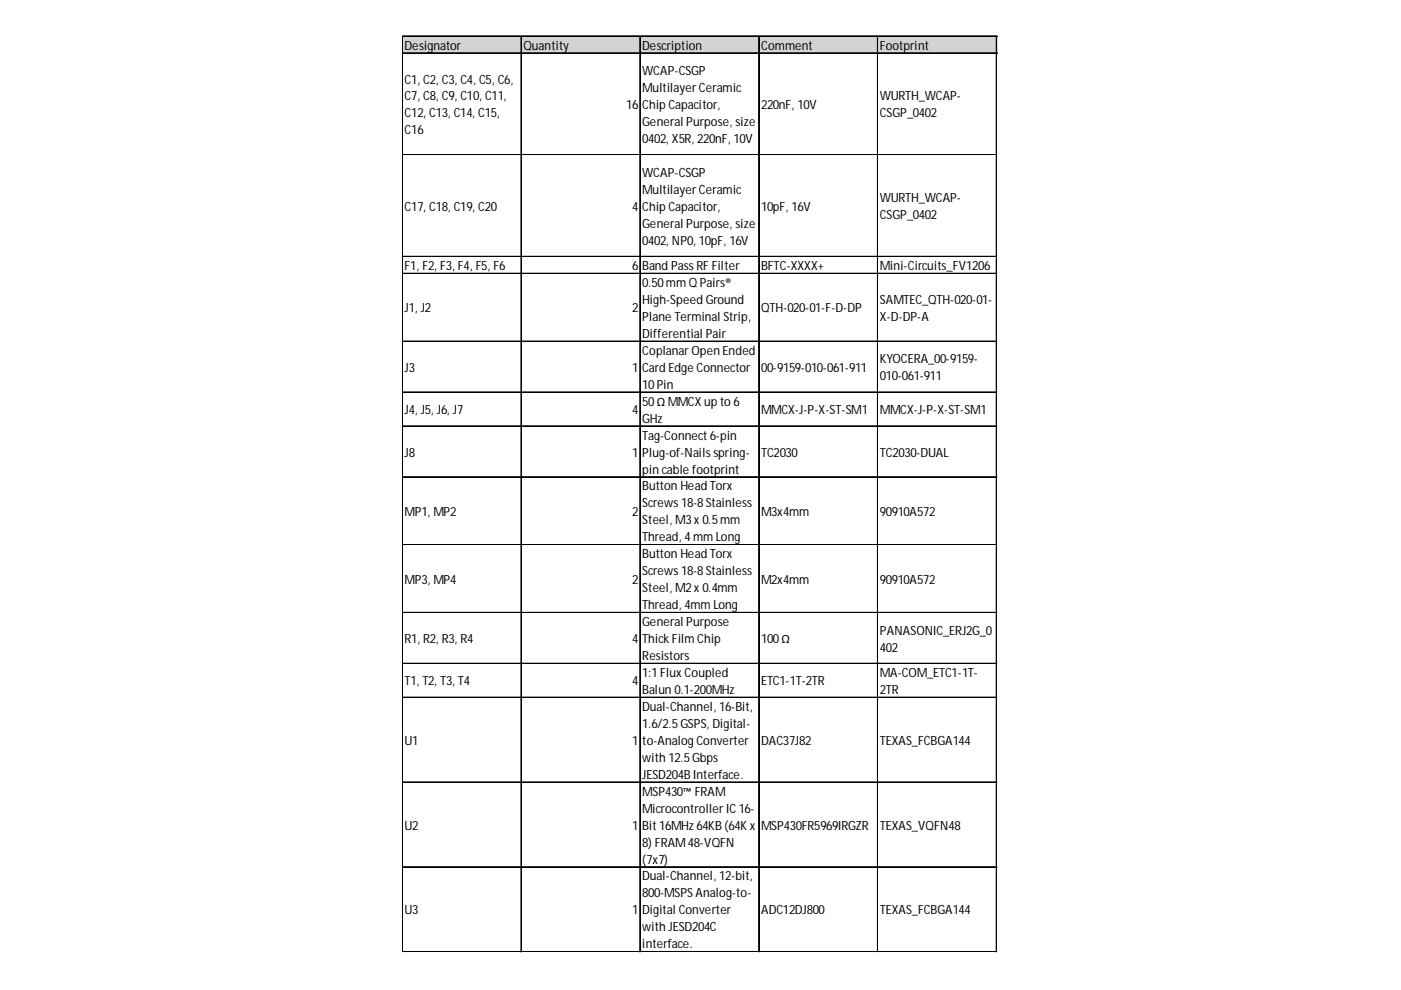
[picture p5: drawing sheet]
<svg xmlns="http://www.w3.org/2000/svg" width="297mm" height="210mm" viewBox="0 0 297 210" stroke-linecap="round" stroke-linejoin="round" font-family="sans-serif">
<defs><g id="words">
<g font-size="2.7">
<text x="85.8" y="10.5">Designator</text>
<text x="111" y="10.5">Quantity</text>
<text x="136.2" y="10.5">Description</text>
<text x="161.4" y="10.5">Comment</text>
<text x="186.6" y="10.5">Footprint</text>
<text x="85.8" y="17.7">C1, C2, C3, C4, C5, C6,</text>
<text x="136.2" y="15.9">WCAP-CSGP</text>
<text x="85.8" y="21.3">C7, C8, C9, C10, C11,</text>
<text x="132.8" y="23.1">16</text>
<text x="136.2" y="19.5">MultilayerCeramic</text>
<text x="136.2" y="23.1">Chip Capacitor,</text>
<text x="161.4" y="23.1">220nF, 10V</text>
<text x="186.6" y="21.3">WURTH_WCAP-</text>
<text x="85.8" y="24.9">C12, C13, C14, C15,</text>
<text x="85.8" y="28.5">C16</text>
<text x="136.2" y="26.7">General Purpose, size</text>
<text x="186.6" y="24.9">CSGP_0402</text>
<text x="136.2" y="30.3">0402, X5R, 220nF, 10V</text>
<text x="136.2" y="37.5">WCAP-CSGP</text>
<text x="136.2" y="41.1">MultilayerCeramic</text>
<text x="85.8" y="44.7">C17, C18, C19, C20</text>
<text x="134" y="44.7">4</text>
<text x="136.2" y="44.7">Chip Capacitor,</text>
<text x="161.4" y="44.7">10pF, 16V</text>
<text x="186.6" y="42.9">WURTH_WCAP-</text>
<text x="186.6" y="46.5">CSGP_0402</text>
<text x="136.2" y="48.3">General Purpose, size</text>
<text x="136.2" y="51.9">0402, NP0, 10pF, 16V</text>
<text x="85.8" y="57.3">F1, F2, F3, F4, F5, F6</text>
<text x="134" y="57.3">6</text>
<text x="136.2" y="57.3">Band PassRF Filter</text>
<text x="161.4" y="57.3">BFTC-XXXX+</text>
<text x="186.6" y="57.3">Mini-Circuits_FV1206</text>
<text x="136.2" y="60.9">0.50mm Q Pairs®</text>
<text x="136.2" y="64.4">High-Speed Ground</text>
<text x="186.6" y="64.4">SAMTEC_QTH-020-01-</text>
<text x="85.8" y="66.2">J1, J2</text>
<text x="134" y="66.2">2</text>
<text x="136.2" y="68">Plane Terminal Strip,</text>
<text x="136.2" y="71.6">Differential Pair</text>
<text x="161.4" y="66.2">QTH-020-01-F-D-DP</text>
<text x="186.6" y="68">X-D-DP-A</text>
<text x="136.2" y="75.2">CoplanarOpen Ended</text>
<text x="186.6" y="77">KYOCERA_00-9159-</text>
<text x="85.8" y="78.8">J3</text>
<text x="134" y="78.8">1</text>
<text x="136.2" y="78.8">Card Edge Connector</text>
<text x="136.2" y="82.4">10Pin</text>
<text x="161.4" y="78.8">00-9159-010-061-911</text>
<text x="186.6" y="80.6">010-061-911</text>
<text x="85.8" y="87.8">J4, J5, J6, J7</text>
<text x="134" y="87.8">4</text>
<text x="136.2" y="86">50Ω MMCX up to 6</text>
<text x="136.2" y="89.6">GHz</text>
<text x="161.4" y="87.8">MMCX-J-P-X-ST-SM1</text>
<text x="186.6" y="87.8">MMCX-J-P-X-ST-SM1</text>
<text x="136.2" y="93.2">Tag-Connect6-pin</text>
<text x="85.8" y="96.8">J8</text>
<text x="134" y="96.8">1</text>
<text x="136.2" y="96.8">Plug-of-Nailsspring-</text>
<text x="136.2" y="100.4">pin cable footprint</text>
<text x="161.4" y="96.8">TC2030</text>
<text x="186.6" y="96.8">TC2030-DUAL</text>
<text x="136.2" y="104">Button Head Torx</text>
<text x="136.2" y="107.6">Screws18-8Stainless</text>
<text x="85.8" y="109.4">MP1, MP2</text>
<text x="134" y="109.4">2</text>
<text x="136.2" y="111.2">Steel, M3x 0.5mm</text>
<text x="161.4" y="109.4">M3x4mm</text>
<text x="186.6" y="109.4">90910A572</text>
<text x="136.2" y="114.8">Thread, 4mm Long</text>
<text x="136.2" y="118.4">Button Head Torx</text>
<text x="85.8" y="123.8">MP3, MP4</text>
<text x="134" y="123.8">2</text>
<text x="136.2" y="122">Screws18-8Stainless</text>
<text x="136.2" y="125.6">Steel, M2x 0.4mm</text>
<text x="161.4" y="123.8">M2x4mm</text>
<text x="186.6" y="123.8">90910A572</text>
<text x="136.2" y="129.2">Thread, 4mm Long</text>
<text x="85.8" y="136.4">R1, R2, R3, R4</text>
<text x="134" y="136.4">4</text>
<text x="136.2" y="132.8">General Purpose</text>
<text x="136.2" y="136.4">Thick Film Chip</text>
<text x="161.4" y="136.4">100Ω</text>
<text x="186.6" y="134.6">PANASONIC_ERJ2G_0</text>
<text x="136.2" y="139.9">Resistors</text>
<text x="136.2" y="143.5">1:1 Flux Coupled</text>
<text x="186.6" y="138.1">402</text>
<text x="186.6" y="143.5">MA-COM_ETC1-1T-</text>
<text x="85.8" y="145.3">T1, T2, T3, T4</text>
<text x="134" y="145.3">4</text>
<text x="136.2" y="147.1">Balun 0.1-200MHz</text>
<text x="161.4" y="145.3">ETC1-1T-2TR</text>
<text x="186.6" y="147.1">2TR</text>
<text x="136.2" y="150.7">Dual-Channel, 16-Bit,</text>
<text x="136.2" y="154.3">1.6/2.5GSPS, Digital-</text>
<text x="85.8" y="157.9">U1</text>
<text x="134" y="157.9">1</text>
<text x="136.2" y="157.9">to-Analog Converter</text>
<text x="136.2" y="161.5">with 12.5Gbps</text>
<text x="161.4" y="157.9">DAC37J82</text>
<text x="186.6" y="157.9">TEXAS_FCBGA144</text>
<text x="136.2" y="165.1">JESD204B Interface.</text>
<text x="136.2" y="168.7">MSP430™ FRAM</text>
<text x="136.2" y="172.3">MicrocontrollerIC16-</text>
<text x="85.8" y="175.9">U2</text>
<text x="134" y="175.9">1</text>
<text x="136.2" y="175.9">Bit16MHz 64KB (64K x</text>
<text x="136.2" y="179.5">8) FRAM48-VQFN</text>
<text x="161.4" y="175.9">MSP430FR5969IRGZR</text>
<text x="186.6" y="175.9">TEXAS_VQFN48</text>
<text x="136.2" y="183.1">(7x7)</text>
<text x="136.2" y="186.7">Dual-Channel, 12-bit,</text>
<text x="136.2" y="190.3">800-MSPSAnalog-to-</text>
<text x="85.8" y="193.9">U3</text>
<text x="134" y="193.9">1</text>
<text x="136.2" y="193.9">Digital Converter</text>
<text x="136.2" y="197.5">with JESD204C</text>
<text x="161.4" y="193.9">ADC12DJ800</text>
<text x="186.6" y="193.9">TEXAS_FCBGA144</text>
<text x="136.2" y="201.1">interface.</text>
</g>
</g></defs>
<path d="M85.4 7.7h126.1v3.7h-126.1z" fill="#d3d3d3"/>
<g fill="none" stroke="#000" stroke-width=".21">
<path d="M85.3 7.6v194.3M85.4 7.6h126M85.4 7.7h126M85.4 11.2h126M85.4 11.3h126M110.4 7.8v194.1M110.5 7.8v194.1M135.6 7.8v194.1M135.7 7.8v194.1M160.8 7.8v194.1M160.9 7.8v194.1M186 7.8v194.1"/>
<path d="M186.1 7.8v194.1M211.2 7.8v194.1M211.3 7.8v194.1M85.4 32.8h126M85.4 54.3h126M85.4 54.4h126M85.4 57.9h126M85.4 58h126M85.4 72.3h126M85.4 72.4h126M85.4 83.1h126M85.4 83.2h126"/>
<path d="M85.4 90.3h126M85.4 90.4h126M85.4 101.1h126M85.4 101.2h126M85.4 115.4h126M85.4 115.5h126M85.4 129.8h126M85.4 129.9h126M85.4 140.6h126M85.4 140.7h126M85.4 147.8h126M85.4 147.9h126"/>
<path d="M85.4 165.8h126M85.4 165.9h126M85.4 183.8h126M85.4 201.7h126M85.4 201.8h126"/>
</g>
<path d="M85.3 201.9h.1" fill="none" stroke="#d4d4d4" stroke-width=".21"/>
<path d="M85.3 201.9h.1z" fill="#d4d4d4"/>
<path d="M110.4 201.9h.1" fill="none" stroke="#d4d4d4" stroke-width=".21"/>
<path d="M110.4 201.9h.2z" fill="#d4d4d4"/>
<path d="M135.6 201.9h.1" fill="none" stroke="#d4d4d4" stroke-width=".21"/>
<path d="M135.6 201.9h.2z" fill="#d4d4d4"/>
<path d="M160.8 201.9h.1" fill="none" stroke="#d4d4d4" stroke-width=".21"/>
<path d="M160.8 201.9h.2z" fill="#d4d4d4"/>
<path d="M186 201.9h.1" fill="none" stroke="#d4d4d4" stroke-width=".21"/>
<path d="M186 201.9h.2z" fill="#d4d4d4"/>
<path d="M211.2 201.9h.1" fill="none" stroke="#d4d4d4" stroke-width=".21"/>
<path d="M211.2 201.9h.2z" fill="#d4d4d4"/>
<path d="M211.4 32.8h.1" fill="none" stroke="#d4d4d4" stroke-width=".21"/>
<path d="M211.4 32.8l.1 .1z" fill="#d4d4d4"/>
<path d="M211.4 54.3h.1" fill="none" stroke="#d4d4d4" stroke-width=".21"/>
<path d="M211.4 54.3l.1 .2z" fill="#d4d4d4"/>
<path d="M211.4 57.9h.1" fill="none" stroke="#d4d4d4" stroke-width=".21"/>
<path d="M211.4 57.9l.1 .2z" fill="#d4d4d4"/>
<path d="M211.4 72.3h.1" fill="none" stroke="#d4d4d4" stroke-width=".21"/>
<path d="M211.4 72.3l.1 .2z" fill="#d4d4d4"/>
<path d="M211.4 83.1h.1" fill="none" stroke="#d4d4d4" stroke-width=".21"/>
<path d="M211.4 83.1l.1 .2z" fill="#d4d4d4"/>
<path d="M211.4 90.3h.1" fill="none" stroke="#d4d4d4" stroke-width=".21"/>
<path d="M211.4 90.3l.1 .2z" fill="#d4d4d4"/>
<path d="M211.4 101.1h.1" fill="none" stroke="#d4d4d4" stroke-width=".21"/>
<path d="M211.4 101.1l.1 .1z" fill="#d4d4d4"/>
<path d="M211.4 115.4h.1" fill="none" stroke="#d4d4d4" stroke-width=".21"/>
<path d="M211.4 115.4l.1 .2z" fill="#d4d4d4"/>
<path d="M211.4 129.8h.1" fill="none" stroke="#d4d4d4" stroke-width=".21"/>
<path d="M211.4 129.8l.1 .2z" fill="#d4d4d4"/>
<path d="M211.4 140.6h.1" fill="none" stroke="#d4d4d4" stroke-width=".21"/>
<path d="M211.4 140.6l.1 .2z" fill="#d4d4d4"/>
<path d="M211.4 147.8h.1" fill="none" stroke="#d4d4d4" stroke-width=".21"/>
<path d="M211.4 147.8l.1 .2z" fill="#d4d4d4"/>
<path d="M211.4 165.8h.1" fill="none" stroke="#d4d4d4" stroke-width=".21"/>
<path d="M211.4 165.8l.1 .2z" fill="#d4d4d4"/>
<path d="M211.4 183.8h.1" fill="none" stroke="#d4d4d4" stroke-width=".21"/>
<path d="M211.4 183.8l.1 .1z" fill="#d4d4d4"/>
<path d="M211.4 201.7h.1" fill="none" stroke="#d4d4d4" stroke-width=".21"/>
<path d="M211.4 201.7l.1 .2z" fill="#d4d4d4"/>
<use href="#words"/>
</svg>
